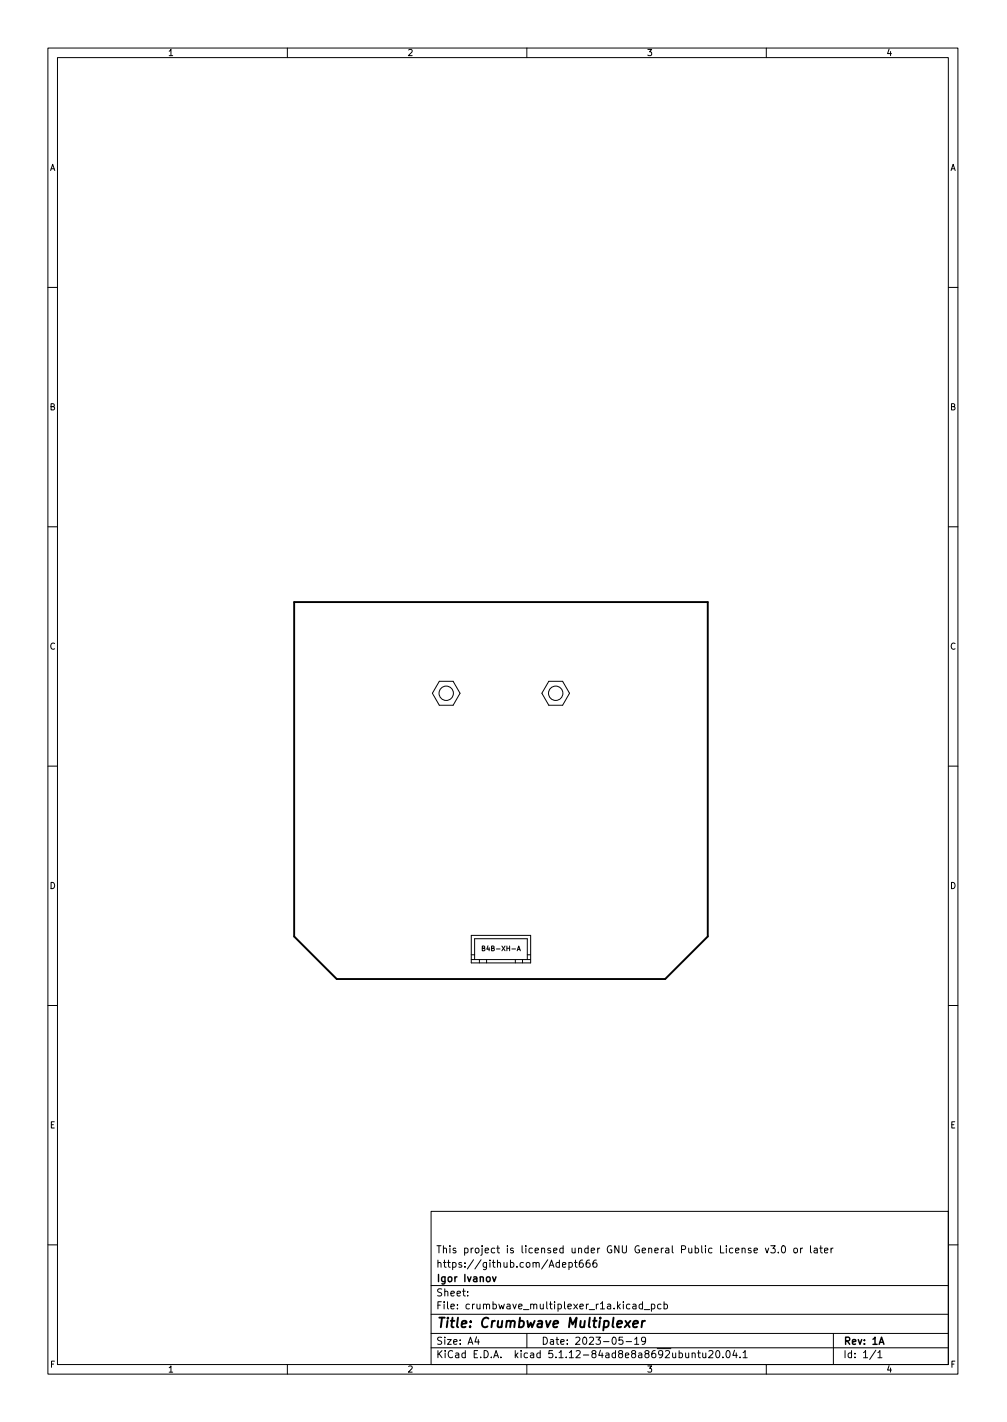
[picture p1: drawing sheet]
<svg xmlns="http://www.w3.org/2000/svg" width="210mm" height="297mm" viewBox="0 0 210 297" stroke-linecap="round" stroke-linejoin="round" font-family="sans-serif">
<defs><g id="words">
<text font-size="2.8" x="91" y="277.3">Title: Crumbwave Multiplexer</text>
<g font-size="2.1">
<text x="91" y="261.8">This project is licensed under GNU General Public License v3.0 or later</text>
<text x="91" y="267.8">Igor Ivanov</text>
<text x="91" y="264.8">https://github.com/Adept666</text>
<text x="91" y="273.5">File: crumbwave_multiplexer_r1a.kicad_pcb</text>
<text x="91" y="270.8">Sheet:</text>
<text x="91" y="280.9">Size: A4</text>
<text x="113" y="280.9">Date: 2023-05-19</text>
<text x="176" y="280.9">Rev: 1A</text>
<text x="91" y="283.7">KiCad E.D.A. kicad 5.1.12-84ad8e8a8692ubuntu20.04.1</text>
<text x="176" y="283.7">Id: 1/1</text>
</g>
<g font-size="1.8">
<text x="35" y="11.7">1</text>
<text x="85" y="11.7">2</text>
<text x="135" y="11.7">3</text>
<text x="185" y="11.7">4</text>
<text x="10.3" y="35.7">A</text>
<text x="198.4" y="35.7">A</text>
<text x="10.3" y="85.7">B</text>
<text x="198.4" y="85.7">B</text>
<text x="10.3" y="135.7">C</text>
<text x="198.4" y="135.7">C</text>
<text x="10.3" y="185.7">D</text>
<text x="198.4" y="185.7">D</text>
<text x="10.4" y="235.7">E</text>
<text x="198.4" y="235.7">E</text>
<text x="10.4" y="285.7">F</text>
<text x="35" y="286.7">1</text>
<text x="85" y="286.7">2</text>
<text x="135" y="286.7">3</text>
<text x="185" y="286.7">4</text>
<text x="198.5" y="285.7">F</text>
</g>
<text font-size="1.4" x="101.3" y="198.7">B4B-XH-A</text>
</g></defs>
<g fill="none" stroke="#000" stroke-width=".21">
<path d="M10 10h190v277h-190zM12 12h186v273h-186zM60 10v2M110 10v2M160 10v2M10 60h2M198 60h2M10 110h2M198 110h2M91.7 142.3h2.9l1.5 2.5-1.5 2.5h-2.9l-1.4-2.5zM114.6 142.3h2.9l1.4 2.5-1.4 2.5h-2.9l-1.5-2.5zM10 160h2"/>
<path d="M198 160h2M98.4 199.4h.7M98.4 195.4h12.4v5.7h-12.4zM100.7 198.1l.4-.1 .1-.3-.5-.1v1h.4l.2-.3-.3-.2M108 198.6l.3-1 .3 1M108.1 198.3h.4M110.1 199.4h.7M10 210h2M98.4 200.4h12.4M99.1 200.4v-4.3h11v4.3M100.1 200.4v.7M101.6 200.4v.7"/>
<path d="M107.6 200.4v.7M109.1 200.4v.7M198 210h2M90 253h108v32h-108zM10 260h2M90 278.5h108M90 274.5h108M90 268.5h108M97.7 270.6v.1M97.7 269.8v.1M99.5 279.2l-.3 1.1h.9M99.9 279.8v1"/>
<path d="M110 278.5v3M117.4 264.2l.8-.1-.1-.3-.4-.1-.3 .2 .1 .7h.6M118.8 263.8l.4-.1 .3 .3-.1 .6h-.6M118.8 263.7v1.5M119.9 263.7h.6M120.2 263.2v1.3l.3 .2M121.7 263.2l-.5 .1a1.01 1.01 0 0 0 0 1.4l.5-.1 .1-.5-.3-.3h-.3l-.3 .3M123.1 263.2l-.4 .1a1.01 1.01 0 0 0 0 1.4l.5-.1v-.5l-.3-.3h-.2l-.3 .3M124.5 263.2l-.4 .1a1.01 1.01 0 0 0 0 1.4l.5-.1 .1-.5-.3-.3h-.3l-.3 .3M130 279.3h-.7l-.1 .7 .2-.1 .5 .1 .2 .2-.1 .5-.2 .1-.6-.1M132.2 272.5h.5l.1 .9M132.5 279.7l.4-.4v1.5"/>
<path d="M132.8 272.8h-.5l-.2 .3 .2 .3 .5-.1M134.2 272.5l-.5-.1-.3 .3 .2 .6h.6M134.2 271.9v1.5M134.5 273.6h1.2M134.8 280l-.3 .2h-.3l-.3-.2 .2-.6 .4-.1 .2 .2a.99 .99 0 0 1-.3 1.3h-.3M136 272.5l.4-.1 .3 .3-.1 .6h-.6M136 272.4v1.5M138 272.5l-.4-.1-.3 .3 .1 .6h.6M138.7 272.5l.4-.1 .3 .3-.2 .6h-.5M138.7 271.9v1.5M157.4 261.2l.8-.1-.1-.3-.4-.1-.3 .2 .1 .7h.6M159.8 260.7l.4 1 .3-1"/>
<path d="M160.9 260.2h1l-.5 .6 .4 .1v.7l-.2 .1-.7-.1M162.5 261.6v.1M163.3 260.4l.2-.2a.8 .8 0 0 1 .5 .8 .8 .8 0 0 1-.5 .7l-.2-.1-.1-.5zM165.9 260.8l.3-.1 .3 .3v.4l-.3 .3-.3-.1-.2-.2zM167.2 260.7v1M167.6 260.7l-.4 .3M169.2 260.2v1.3l.2 .2M170 260.8h.6l.1 .9M170.7 261.1h-.5l-.3 .3 .3 .3 .5-.1M171.2 260.7h.5M171.4 260.2v1.3l.3 .2M172.2 261.2l.7-.1-.1-.3-.4-.1-.2 .2v.7h.6"/>
<path d="M173.5 260.7v1M173.9 260.7l-.4 .3M174 278.5v6.5M198 260h2M60 285v2M90 281.5h108M110 285v2M130.7 280.2h1.2M132.5 280.8h.9M144.5 282.8l.2-.2 .4 .1 .1 .9M144.5 282.6v1M145.7 282.6h.5"/>
<path d="M145.9 282.1v1.3l.3 .2M146.7 282.6l.1 .9 .4 .1 .2-.1M147.4 282.6v1M148 282.3l.6-.2 .3 .4-1 1.1h1M149.6 282.3l.2-.2a.8 .8 0 0 1 .5 .8 .8 .8 0 0 1-.5 .7l-.2-.1-.2-.5zM150.9 283.5v.1M151.8 282.2l.1-.1a.8 .8 0 0 1 .6 .8 .8 .8 0 0 1-.6 .7 1 1 0 0 1-.1-1.4zM153.4 282l-.4 1.1h.9M153.7 282.6v1M154.5 283.5v.1M155.2 282.5l.4-.4v1.5M155.2 283.6h.8"/>
<path d="M160 285v2M182.9 282l-1.3 2M183.3 282.5l.4-.4v1.5M183.3 283.6h.9"/>
<circle cx="93.2" cy="144.8" r="1.5"/>
<circle cx="116" cy="144.8" r="1.5"/>
</g>
<path d="M102.8 266.7l.4 1 .4-1M183.6 280.8l.5-1.5 .5 1.5" fill="none" stroke="#000" stroke-width=".3"/>
<path d="M61.4 125.8h86.4v69.8l-8.9 8.9h-68.6l-8.9-8.9zM130.6 275.9l.9 1.3M131.6 275.9l-1.2 1.3M132.2 276.6l1-.2-.1-.4h-.7l-.2 1 .2 .2 .6-.1M134.1 275.9l-.2 1.3M134.7 275.9l-.4 .1-.2 .3" fill="none" stroke="#000" stroke-width=".4"/>
<use href="#words"/>
</svg>
